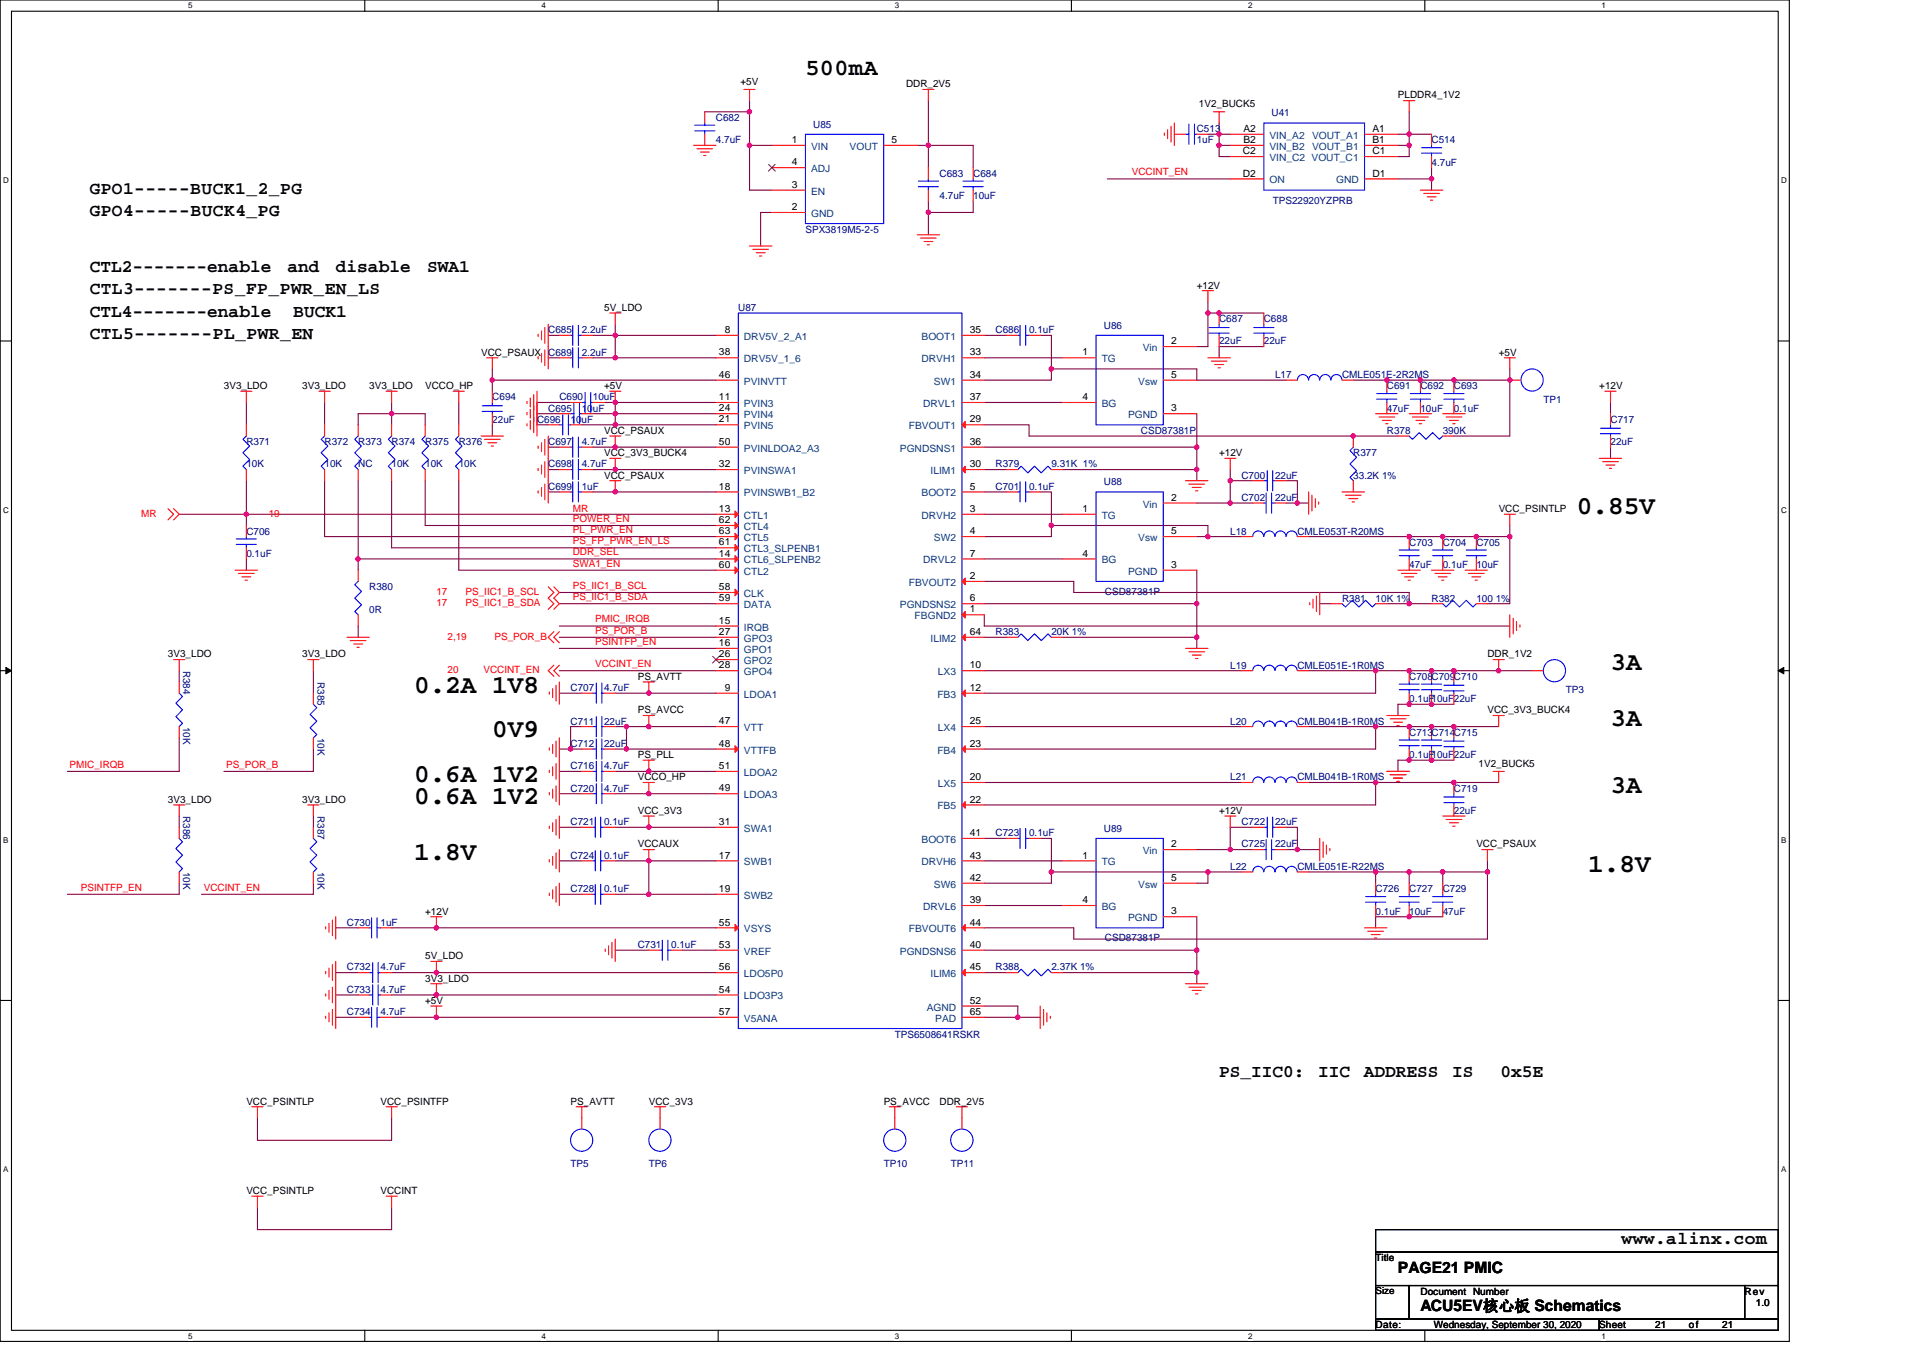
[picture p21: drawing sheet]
<svg xmlns="http://www.w3.org/2000/svg" width="297mm" height="210mm" viewBox="0 0 297 210" stroke-linecap="round" stroke-linejoin="round" font-family="sans-serif">
<defs><g id="words">
<g font-size="4">
<text x="243.6" y="79.4">0.85V</text>
<text x="64" y="107">0.2A 1V8</text>
<text x="248.8" y="103.6">3A</text>
<text x="76" y="113.9">0V9</text>
<text x="248.8" y="112.2">3A</text>
<text x="64" y="120.8">0.6A 1V2</text>
<text x="64" y="124.3">0.6A 1V2</text>
<text x="248.8" y="122.6">3A</text>
<text x="64" y="132.9">1.8V</text>
<text x="245.3" y="134.7">1.8V</text>
</g>
<text font-size="3.6" x="124.4" y="11.7">500mA</text>
<g font-size="2.8">
<text x="13.9" y="29.9">GPO1-----BUCK1_2_PG</text>
<text x="13.9" y="33.4">GPO4-----BUCK4_PG</text>
<text x="13.9" y="42">CTL2-------enable</text>
<text x="13.9" y="45.5">CTL3-------PS_FP_PWR_EN_LS</text>
<text x="44.4" y="42">and</text>
<text x="51.9" y="42">disable</text>
<text x="66" y="42">SWA1</text>
<text x="13.9" y="48.9">CTL4-------enable</text>
<text x="13.9" y="52.4">CTL5-------PL_PWR_EN</text>
<text x="45.3" y="48.9">BUCK1</text>
<text x="188.3" y="166.4">PS_IIC0:</text>
<text x="203.6" y="166.4">IIC</text>
<text x="210.6" y="166.4">ADDRESS</text>
<text x="224.3" y="166.4">IS</text>
<text x="231.8" y="166.4">0x5E</text>
<text x="250.5" y="192.3">www.alinx.com</text>
</g>
<g font-size="2.4">
<text x="215.9" y="196.7">PAGE21 PMIC</text>
<text x="219.4" y="202.6">ACU5EV核心板 Schematics</text>
</g>
<g font-size="1.5">
<text x="114.4" y="13.1">+5V</text>
<text x="140" y="13.5">DDR_2V5</text>
<text x="185.2" y="16.6">1V2_BUCK5</text>
<text x="215.9" y="15.2">PLDDR4_1V2</text>
<text x="122.3" y="22.1">1</text>
<text x="137.7" y="22.1">5</text>
<text x="192" y="23.8">C2</text>
<text x="192.1" y="20.4">A2</text>
<text x="192.1" y="22.1">B2</text>
<text x="212" y="23.8">C1</text>
<text x="212" y="20.4">A1</text>
<text x="212" y="22.1">B1</text>
<text x="122.3" y="25.5">4</text>
<text x="122.3" y="29">3</text>
<text x="192" y="27.3">D2</text>
<text x="212" y="27.3">D1</text>
<text x="122.3" y="32.5">2</text>
<text x="184.9" y="44.6">+12V</text>
<text x="93.3" y="48">5V_LDO</text>
<text x="111.9" y="51.5">8</text>
<text x="149.8" y="51.5">35</text>
<text x="180.9" y="53.2">2</text>
<text x="74.3" y="54.9">VCC_PSAUX</text>
<text x="111.1" y="54.9">38</text>
<text x="111.1" y="58.4">46</text>
<text x="149.8" y="54.9">33</text>
<text x="149.8" y="58.4">34</text>
<text x="167.2" y="54.9">1</text>
<text x="180.9" y="58.4">5</text>
<text x="231.5" y="54.9">+5V</text>
<text x="34.6" y="60.1">3V3_LDO</text>
<text x="46.7" y="60.1">3V3_LDO</text>
<text x="57" y="60.1">3V3_LDO</text>
<text x="65.7" y="60.1">VCCO_HP</text>
<text x="93.3" y="60.1">+5V</text>
<text x="111.1" y="61.8">11</text>
<text x="111.1" y="65.3">21</text>
<text x="111.1" y="63.6">24</text>
<text x="149.8" y="61.8">37</text>
<text x="149.8" y="65.3">29</text>
<text x="167.2" y="61.8">4</text>
<text x="180.9" y="63.6">3</text>
<text x="247" y="60.1">+12V</text>
<text x="93.3" y="67">VCC_PSAUX</text>
<text x="93.3" y="70.5">VCC_3V3_BUCK4</text>
<text x="111.1" y="68.7">50</text>
<text x="149.8" y="68.7">36</text>
<text x="188.3" y="70.5">+12V</text>
<text x="93.3" y="74">VCC_PSAUX</text>
<text x="111.1" y="75.6">18</text>
<text x="111.1" y="72.2">32</text>
<text x="149.8" y="75.6">5</text>
<text x="149.8" y="72.2">30</text>
<text x="180.9" y="77.4">2</text>
<text x="111.1" y="79.1">13</text>
<text x="111.1" y="80.8">62</text>
<text x="111.1" y="82.6">63</text>
<text x="149.8" y="79.1">3</text>
<text x="149.8" y="82.6">4</text>
<text x="167.2" y="79.1">1</text>
<text x="180.9" y="82.6">5</text>
<text x="231.5" y="79.1">VCC_PSINTLP</text>
<text x="111.1" y="86">14</text>
<text x="111.1" y="87.7">60</text>
<text x="111.1" y="84.3">61</text>
<text x="149.8" y="86">7</text>
<text x="149.8" y="89.5">2</text>
<text x="167.2" y="86">4</text>
<text x="180.9" y="87.7">3</text>
<text x="111.1" y="91.2">58</text>
<text x="111.1" y="92.9">59</text>
<text x="149.8" y="94.6">1</text>
<text x="149.8" y="92.9">6</text>
<text x="25.9" y="101.6">3V3_LDO</text>
<text x="46.7" y="101.6">3V3_LDO</text>
<text x="111.1" y="96.4">15</text>
<text x="111.1" y="99.8">16</text>
<text x="111.1" y="101.6">26</text>
<text x="111.1" y="98.1">27</text>
<text x="149.8" y="98.1">64</text>
<text x="229.8" y="101.6">DDR_1V2</text>
<text x="98.5" y="105">PS_AVTT</text>
<text x="111.1" y="103.3">28</text>
<text x="111.9" y="106.7">9</text>
<text x="149.8" y="103.3">10</text>
<text x="149.8" y="106.7">12</text>
<text x="98.5" y="110.2">PS_AVCC</text>
<text x="111.1" y="111.9">47</text>
<text x="149.8" y="111.9">25</text>
<text x="229.8" y="110.2">VCC_3V3_BUCK4</text>
<text x="98.5" y="117.1">PS_PLL</text>
<text x="111.1" y="115.4">48</text>
<text x="111.1" y="118.8">51</text>
<text x="149.8" y="115.4">23</text>
<text x="228.4" y="118.5">1V2_BUCK5</text>
<text x="25.9" y="124">3V3_LDO</text>
<text x="46.7" y="124">3V3_LDO</text>
<text x="98.5" y="120.6">VCCO_HP</text>
<text x="98.5" y="125.8">VCC_3V3</text>
<text x="111.1" y="122.3">49</text>
<text x="149.8" y="120.5">20</text>
<text x="149.8" y="124">22</text>
<text x="188.3" y="125.8">+12V</text>
<text x="98.5" y="130.9">VCCAUX</text>
<text x="111.1" y="127.5">31</text>
<text x="149.8" y="129.2">41</text>
<text x="180.9" y="130.9">2</text>
<text x="228" y="130.9">VCC_PSAUX</text>
<text x="111.1" y="132.7">17</text>
<text x="111.1" y="137.8">19</text>
<text x="149.8" y="132.7">43</text>
<text x="149.8" y="136.1">42</text>
<text x="167.2" y="132.7">1</text>
<text x="180.9" y="136.1">5</text>
<text x="65.7" y="141.3">+12V</text>
<text x="111.1" y="143">55</text>
<text x="149.8" y="139.6">39</text>
<text x="149.8" y="143">44</text>
<text x="167.2" y="139.6">4</text>
<text x="180.9" y="141.3">3</text>
<text x="65.7" y="148.2">5V_LDO</text>
<text x="111.1" y="146.5">53</text>
<text x="111.1" y="149.9">56</text>
<text x="149.8" y="146.5">40</text>
<text x="149.8" y="149.9">45</text>
<text x="65.7" y="155.1">+5V</text>
<text x="65.7" y="151.7">3V3_LDO</text>
<text x="111.1" y="153.4">54</text>
<text x="149.8" y="155.1">52</text>
<text x="111.1" y="156.8">57</text>
<text x="149.8" y="156.8">65</text>
<text x="38.1" y="170.7">VCC_PSINTLP</text>
<text x="58.8" y="170.7">VCC_PSINTFP</text>
<text x="88.1" y="170.7">PS_AVTT</text>
<text x="100.2" y="170.7">VCC_3V3</text>
<text x="136.5" y="170.7">PS_AVCC</text>
<text x="145.1" y="170.7">DDR_2V5</text>
<text x="38.1" y="184.5">VCC_PSINTLP</text>
<text x="58.8" y="184.5">VCCINT</text>
<text x="212.5" y="194.9">Title</text>
<text x="212.5" y="200">Size</text>
<text x="219.4" y="200">Document Number</text>
<text x="269.5" y="200">Rev</text>
<text x="271.2" y="201.8">1.0</text>
<text x="212.5" y="205.2">Date:</text>
<text x="221.5" y="205.2">Wednesday, September 30, 2020</text>
<text x="247" y="205.2">Sheet</text>
<text x="255.7" y="205.2">21</text>
<text x="260.9" y="205.2">of</text>
<text x="266" y="205.2">21</text>
</g>
<g font-size="1.5" fill="#000080">
<text x="196.4" y="18">U41</text>
<text x="110.6" y="18.7">C682</text>
<text x="110.6" y="22.1">4.7uF</text>
<text x="125.6" y="19.7">U85</text>
<text x="184.9" y="20.4">C513</text>
<text x="184.9" y="22.1">1uF</text>
<text x="221.1" y="22.1">C514</text>
<text x="145.1" y="27.3">C683</text>
<text x="150.3" y="27.3">C684</text>
<text x="221.1" y="25.6">4.7uF</text>
<text x="124.4" y="35.9">SPX3819M5-2-5</text>
<text x="145.1" y="30.8">4.7uF</text>
<text x="150.3" y="30.8">10uF</text>
<text x="196.6" y="31.5">TPS22920YZPRB</text>
<text x="84.7" y="51.5">C685</text>
<text x="89.9" y="51.5">2.2uF</text>
<text x="114" y="48">U87</text>
<text x="153.8" y="51.5">C686</text>
<text x="159" y="51.5">0.1uF</text>
<text x="170.5" y="50.8">U86</text>
<text x="188.3" y="49.8">C687</text>
<text x="188.3" y="53.2">22uF</text>
<text x="195.2" y="49.8">C688</text>
<text x="195.2" y="53.2">22uF</text>
<text x="84.7" y="54.9">C689</text>
<text x="89.9" y="54.9">2.2uF</text>
<text x="197" y="58.4">L17</text>
<text x="207.3" y="58.4">CMLE051E-2R2MS</text>
<text x="76" y="61.8">C694</text>
<text x="76" y="65.3">22uF</text>
<text x="82.9" y="65.3">C696</text>
<text x="84.7" y="63.6">C695</text>
<text x="86.4" y="61.8">C690</text>
<text x="88.1" y="65.3">10uF</text>
<text x="89.9" y="63.6">10uF</text>
<text x="91.6" y="61.8">10uF</text>
<text x="214.2" y="60.1">C691</text>
<text x="214.2" y="63.6">47uF</text>
<text x="219.4" y="60.1">C692</text>
<text x="219.4" y="63.6">10uF</text>
<text x="224.6" y="60.1">C693</text>
<text x="224.6" y="63.6">0.1uF</text>
<text x="238.4" y="62.2">TP1</text>
<text x="248.8" y="65.3">C717</text>
<text x="38.1" y="68.8">R371</text>
<text x="50.1" y="68.8">R372</text>
<text x="55.3" y="68.8">R373</text>
<text x="60.5" y="68.8">R374</text>
<text x="65.7" y="68.8">R375</text>
<text x="70.9" y="68.8">R376</text>
<text x="84.7" y="68.8">C697</text>
<text x="89.9" y="68.8">4.7uF</text>
<text x="176.2" y="67">CSD87381P</text>
<text x="209" y="70.5">R377</text>
<text x="214.2" y="67">R378</text>
<text x="222.9" y="67">390K</text>
<text x="248.8" y="68.8">22uF</text>
<text x="38.1" y="72.2">10K</text>
<text x="50.1" y="72.2">10K</text>
<text x="55.3" y="72.2">NC</text>
<text x="60.5" y="72.2">10K</text>
<text x="65.7" y="72.2">10K</text>
<text x="70.9" y="72.2">10K</text>
<text x="84.7" y="75.7">C699</text>
<text x="84.7" y="72.2">C698</text>
<text x="89.9" y="75.7">1uF</text>
<text x="89.9" y="72.2">4.7uF</text>
<text x="153.8" y="75.7">C701</text>
<text x="153.8" y="72.2">R379</text>
<text x="159" y="75.7">0.1uF</text>
<text x="162.4" y="72.2">9.31K 1%</text>
<text x="170.5" y="75">U88</text>
<text x="191.8" y="74">C700</text>
<text x="191.8" y="77.4">C702</text>
<text x="197" y="74">22uF</text>
<text x="197" y="77.4">22uF</text>
<text x="209" y="74">33.2K 1%</text>
<text x="38.1" y="82.6">C706</text>
<text x="190" y="82.6">L18</text>
<text x="200.4" y="82.6">CMLE053T-R20MS</text>
<text x="38.1" y="86">0.1uF</text>
<text x="217.7" y="84.3">C703</text>
<text x="217.7" y="87.8">47uF</text>
<text x="222.9" y="84.3">C704</text>
<text x="222.9" y="87.8">0.1uF</text>
<text x="228" y="84.3">C705</text>
<text x="228" y="87.8">10uF</text>
<text x="57" y="91.2">R380</text>
<text x="57" y="94.7">0R</text>
<text x="170.7" y="91.9">CSD87381P</text>
<text x="207.3" y="92.9">R381</text>
<text x="212.5" y="92.9">10K 1%</text>
<text x="221.1" y="92.9">R382</text>
<text x="228" y="92.9">100 1%</text>
<text x="153.8" y="98.1">R383</text>
<text x="162.4" y="98.1">20K 1%</text>
<text x="28.3" y="103.6" transform="rotate(90 28.3 103.6)">R384</text>
<text x="49" y="105.4" transform="rotate(90 49 105.4)">R385</text>
<text x="88.1" y="106.8">C707</text>
<text x="93.3" y="106.8">4.7uF</text>
<text x="190" y="103.3">L19</text>
<text x="200.4" y="103.3">CMLE051E-1R0MS</text>
<text x="217.7" y="105">C708C709C710</text>
<text x="241.8" y="107.1">TP3</text>
<text x="28.3" y="112.3" transform="rotate(90 28.3 112.3)">10K</text>
<text x="88.1" y="112">C711</text>
<text x="93.3" y="112">22uF</text>
<text x="190" y="112">L20</text>
<text x="200.4" y="112">CMLB041B-1R0MS</text>
<text x="217.7" y="108.5">0.1uF10uF22uF</text>
<text x="217.7" y="113.7">C713C714C715</text>
<text x="49" y="114" transform="rotate(90 49 114)">10K</text>
<text x="88.1" y="118.9">C716</text>
<text x="88.1" y="115.4">C712</text>
<text x="93.3" y="118.9">4.7uF</text>
<text x="93.3" y="115.4">22uF</text>
<text x="217.7" y="117.1">0.1uF10uF22uF</text>
<text x="88.1" y="122.3">C720</text>
<text x="93.3" y="122.3">4.7uF</text>
<text x="190" y="120.6">L21</text>
<text x="200.4" y="120.6">CMLB041B-1R0MS</text>
<text x="224.6" y="122.3">C719</text>
<text x="224.6" y="125.8">22uF</text>
<text x="28.3" y="126.1" transform="rotate(90 28.3 126.1)">R386</text>
<text x="49" y="126.1" transform="rotate(90 49 126.1)">R387</text>
<text x="88.1" y="127.5">C721</text>
<text x="93.3" y="127.5">0.1uF</text>
<text x="153.8" y="129.2">C723</text>
<text x="159" y="129.2">0.1uF</text>
<text x="170.5" y="128.5">U89</text>
<text x="191.8" y="130.9">C725</text>
<text x="191.8" y="127.5">C722</text>
<text x="197" y="130.9">22uF</text>
<text x="197" y="127.5">22uF</text>
<text x="28.3" y="134.7" transform="rotate(90 28.3 134.7)">10K</text>
<text x="49" y="134.7" transform="rotate(90 49 134.7)">10K</text>
<text x="88.1" y="137.9">C728</text>
<text x="88.1" y="132.7">C724</text>
<text x="93.3" y="137.9">0.1uF</text>
<text x="93.3" y="132.7">0.1uF</text>
<text x="190" y="134.4">L22</text>
<text x="200.4" y="134.4">CMLE051E-R22MS</text>
<text x="212.5" y="137.9">C726</text>
<text x="217.7" y="137.9">C727</text>
<text x="222.9" y="137.9">C729</text>
<text x="53.6" y="143">C730</text>
<text x="58.8" y="143">1uF</text>
<text x="212.5" y="141.3">0.1uF</text>
<text x="217.7" y="141.3">10uF</text>
<text x="222.9" y="141.3">47uF</text>
<text x="53.6" y="149.9">C732</text>
<text x="58.8" y="149.9">4.7uF</text>
<text x="98.5" y="146.5">C731</text>
<text x="103.7" y="146.5">0.1uF</text>
<text x="153.8" y="149.9">R388</text>
<text x="162.4" y="149.9">2.37K 1%</text>
<text x="170.7" y="145.5">CSD87381P</text>
<text x="53.6" y="153.4">C733</text>
<text x="58.8" y="153.4">4.7uF</text>
<text x="53.6" y="156.8">C734</text>
<text x="58.8" y="156.8">4.7uF</text>
<text x="138.2" y="160.3">TPS6508641RSKR</text>
<text x="88.1" y="180.3">TP5</text>
<text x="100.2" y="180.3">TP6</text>
<text x="136.5" y="180.3">TP10</text>
<text x="146.9" y="180.3">TP11</text>
</g>
<g font-size="1.5" fill="#004080">
<text x="125.3" y="23.2">VIN</text>
<text x="131.2" y="23.2">VOUT</text>
<text x="196.1" y="21.4">VIN_A2</text>
<text x="196.1" y="23.2">VIN_B2</text>
<text x="202.7" y="21.4">VOUT_A1</text>
<text x="202.7" y="23.2">VOUT_B1</text>
<text x="125.3" y="26.6">ADJ</text>
<text x="196.1" y="24.9">VIN_C2 VOUT_C1</text>
<text x="196.1" y="28.3">ON</text>
<text x="206.4" y="28.3">GND</text>
<text x="125.3" y="30.1">EN</text>
<text x="125.3" y="33.5">GND</text>
<text x="114.9" y="52.5">DRV5V_2_A1</text>
<text x="142.3" y="52.5">BOOT1</text>
<text x="114.9" y="56">DRV5V_1_6</text>
<text x="114.9" y="59.4">PVINVTT</text>
<text x="142.3" y="56">DRVH1</text>
<text x="144.3" y="59.4">SW1</text>
<text x="170.2" y="56">TG</text>
<text x="175.8" y="59.4">Vsw</text>
<text x="176.5" y="54.3">Vin</text>
<text x="114.9" y="62.9">PVIN3</text>
<text x="114.9" y="64.6">PVIN4</text>
<text x="142.6" y="62.9">DRVL1</text>
<text x="170.2" y="62.9">BG</text>
<text x="174.2" y="64.6">PGND</text>
<text x="114.9" y="66.3">PVIN5</text>
<text x="114.9" y="69.8">PVINLDOA2_A3</text>
<text x="139" y="69.8">PGNDSNS1</text>
<text x="140.4" y="66.3">FBVOUT1</text>
<text x="114.9" y="76.7">PVINSWB1_B2</text>
<text x="114.9" y="73.3">PVINSWA1</text>
<text x="142.3" y="76.7">BOOT2</text>
<text x="143.7" y="73.3">ILIM1</text>
<text x="114.9" y="80.2">CTL1</text>
<text x="114.9" y="81.9">CTL4</text>
<text x="114.9" y="83.6">CTL5</text>
<text x="142.3" y="80.2">DRVH2</text>
<text x="144.3" y="83.6">SW2</text>
<text x="170.2" y="80.2">TG</text>
<text x="175.8" y="83.6">Vsw</text>
<text x="176.5" y="78.4">Vin</text>
<text x="114.9" y="87.1">CTL6_SLPENB2</text>
<text x="114.9" y="88.8">CTL2</text>
<text x="114.9" y="85.3">CTL3_SLPENB1</text>
<text x="142.6" y="87.1">DRVL2</text>
<text x="170.2" y="87.1">BG</text>
<text x="174.2" y="88.8">PGND</text>
<text x="114.9" y="92.2">CLK</text>
<text x="114.9" y="94">DATA</text>
<text x="139" y="94">PGNDSNS2</text>
<text x="140.4" y="90.5">FBVOUT2</text>
<text x="141.3" y="95.7">FBGND2</text>
<text x="114.9" y="97.4">IRQB</text>
<text x="114.9" y="100.9">GPO1</text>
<text x="114.9" y="99.2">GPO3</text>
<text x="143.7" y="99.2">ILIM2</text>
<text x="114.9" y="107.8">LDOA1</text>
<text x="114.9" y="102.6">GPO2</text>
<text x="114.9" y="104.3">GPO4</text>
<text x="144.8" y="107.8">FB3</text>
<text x="144.9" y="104.3">LX3</text>
<text x="114.9" y="113">VTT</text>
<text x="144.9" y="113">LX4</text>
<text x="114.9" y="116.4">VTTFB</text>
<text x="114.9" y="119.9">LDOA2</text>
<text x="144.8" y="116.4">FB4</text>
<text x="114.9" y="123.3">LDOA3</text>
<text x="144.8" y="125.1">FB5</text>
<text x="144.9" y="121.6">LX5</text>
<text x="114.9" y="128.5">SWA1</text>
<text x="142.3" y="130.2">BOOT6</text>
<text x="176.5" y="132">Vin</text>
<text x="114.9" y="133.7">SWB1</text>
<text x="142.3" y="133.7">DRVH6</text>
<text x="144.3" y="137.2">SW6</text>
<text x="170.2" y="133.7">TG</text>
<text x="175.8" y="137.2">Vsw</text>
<text x="114.9" y="138.9">SWB2</text>
<text x="142.6" y="140.6">DRVL6</text>
<text x="170.2" y="140.6">BG</text>
<text x="174.2" y="142.3">PGND</text>
<text x="114.9" y="147.5">VREF</text>
<text x="114.9" y="144.1">VSYS</text>
<text x="139" y="147.5">PGNDSNS6</text>
<text x="140.4" y="144.1">FBVOUT6</text>
<text x="114.9" y="154.4">LDO3P3</text>
<text x="114.9" y="151">LDO5P0</text>
<text x="143.7" y="151">ILIM6</text>
<text x="114.9" y="157.9">V5ANA</text>
<text x="143.1" y="156.1">AGND</text>
<text x="144.5" y="157.9">PAD</text>
</g>
<g font-size="1.5" fill="#f00">
<text x="174.8" y="27.1">VCCINT_EN</text>
<text x="21.8" y="79.8">MR</text>
<text x="41.5" y="79.8">19</text>
<text x="88.5" y="80.6">POWER_EN</text>
<text x="88.5" y="79.1">MR</text>
<text x="88.5" y="82.4">PL_PWR_EN</text>
<text x="88.5" y="84.1">PS_FP_PWR_EN_LS</text>
<text x="88.5" y="85.8">DDR_SEL</text>
<text x="88.5" y="87.5">SWA1_EN</text>
<text x="67.4" y="91.9">17</text>
<text x="67.4" y="93.6">17</text>
<text x="71.9" y="91.9">PS_IIC1_B_SCL</text>
<text x="71.9" y="93.6">PS_IIC1_B_SDA</text>
<text x="88.5" y="91">PS_IIC1_B_SCL</text>
<text x="88.5" y="92.7">PS_IIC1_B_SDA</text>
<text x="69.1" y="98.8">2,19</text>
<text x="76.4" y="98.8">PS_POR_B</text>
<text x="91.9" y="96.2">PMIC_IRQB</text>
<text x="91.9" y="97.9">PS_POR_B</text>
<text x="91.9" y="99.6">PSINTFP_EN</text>
<text x="69.1" y="104">20</text>
<text x="74.7" y="104">VCCINT_EN</text>
<text x="91.9" y="103.1">VCCINT_EN</text>
<text x="10.7" y="118.6">PMIC_IRQB</text>
<text x="34.9" y="118.6">PS_POR_B</text>
<text x="12.5" y="137.6">PSINTFP_EN</text>
<text x="31.5" y="137.6">VCCINT_EN</text>
</g>
<g font-size="1.2">
<text x="29.1" y="1.3">5</text>
<text x="83.6" y="1.3">4</text>
<text x="138.2" y="1.3">3</text>
<text x="192.8" y="1.3">2</text>
<text x="247.4" y="1.3">1</text>
<text x=".5" y="28.3">D</text>
<text x="275.1" y="28.3">D</text>
<text x=".5" y="79.2">C</text>
<text x="275.1" y="79.2">C</text>
<text x=".5" y="130.2">B</text>
<text x="275.1" y="130.2">B</text>
<text x=".5" y="181.1">A</text>
<text x="275.1" y="181.1">A</text>
<text x="29.1" y="206.8">5</text>
<text x="83.6" y="206.8">4</text>
<text x="138.2" y="206.8">3</text>
<text x="192.8" y="206.8">2</text>
<text x="247.4" y="206.8">1</text>
</g>
</g></defs>
<path d="M0 0h276.4v207.3h-276.4zM1.8 1.7h272.9v203.8h-272.9z" fill="none" stroke="#000" stroke-width=".17"/>
<g fill="#fff">
<path d="M29.1 .2h.6v1.4h-.6z"/>
<path d="M29.1 205.7h.6v1.4h-.6z"/>
</g>
<path d="M56.3 0v1.7M56.3 205.5v1.8" fill="none" stroke="#000" stroke-width=".17"/>
<g fill="#fff">
<path d="M83.6 .2h.7v1.4h-.7z"/>
<path d="M83.6 205.7h.7v1.4h-.7z"/>
</g>
<path d="M110.9 0v1.7M110.9 205.5v1.8" fill="none" stroke="#000" stroke-width=".17"/>
<g fill="#fff">
<path d="M138.2 .2h.7v1.4h-.7z"/>
<path d="M138.2 205.7h.7v1.4h-.7z"/>
</g>
<path d="M165.5 0v1.7M165.5 205.5v1.8" fill="none" stroke="#000" stroke-width=".17"/>
<g fill="#fff">
<path d="M192.8 .2h.6v1.4h-.6z"/>
<path d="M192.8 205.7h.6v1.4h-.6z"/>
</g>
<path d="M220.1 0v1.7M220.1 205.5v1.8" fill="none" stroke="#000" stroke-width=".17"/>
<g fill="#fff">
<path d="M247.4 .2h.6v1.4h-.6z"/>
<path d="M247.4 205.7h.6v1.4h-.6z"/>
<path d="M.5 27.2h.8v1.4h-.8z"/>
<path d="M275.1 27.2h.9v1.4h-.9z"/>
<path d="M.5 78.1h.8v1.4h-.8z"/>
<path d="M275.1 78.1h.9v1.4h-.9z"/>
</g>
<path d="M0 52.7h1.8M274.7 52.7h1.7" fill="none" stroke="#000" stroke-width=".17"/>
<g fill="#fff">
<path d="M.5 129.1h.8v1.4h-.8z"/>
<path d="M275.1 129.1h.8v1.4h-.8z"/>
</g>
<path d="M0 103.6h1.8M274.7 103.6h1.7" fill="none" stroke="#000" stroke-width=".17"/>
<path d="M.9 103.1l.9 .5-.9 .5zM274.7 103.6l.8-.5v1z" fill="#000" stroke="#000" stroke-width=".15"/>
<g fill="#fff">
<path d="M.5 180h.8v1.4h-.8z"/>
<path d="M275.1 180h.8v1.4h-.8z"/>
</g>
<path d="M0 154.6h1.8M274.7 154.6h1.7M212.5 190h62.2v3.5h-62.2zM212.5 193.5h62.2v5.1h-62.2zM212.5 198.6h5.2v5.2h-5.2zM217.7 198.6h51.8v5.2h-51.8zM269.5 198.6h5.2v5.2h-5.2zM212.5 203.8h34.5v1.7h-34.5zM247 203.8h27.7v1.7h-27.7z" fill="none" stroke="#000" stroke-width=".17"/>
<g fill="none" stroke="#800040" stroke-width=".17">
<path d="M108.9 17.3h6.9M115.8 15.6v1.7M115.8 17.3v5.2M143.4 15.6v6.9M188.3 19v1.7M217.7 17.3v3.4M115.8 22.5v6.9h3.4M115.8 22.5h3.4M119.2 32.8h-1.7v5.2M141.7 22.5h1.7M143.4 31.1v1.7M143.4 22.5h6.9v3.4"/>
<path d="M143.4 22.5v3.4M143.4 32.8v3.5M150.3 31.1v1.7h-6.9M171 27.6h19M186.6 20.7h1.7M188.3 22.5h1.7M188.3 20.7h1.7M188.3 22.5v1.7h1.7M188.3 20.7v1.8M215.9 20.7h1.8M215.9 22.5h1.8v1.7h-1.8M215.9 27.6h5.2"/>
<path d="M217.7 20.7v1.8M217.7 20.7h3.4M221.1 25.9v1.7M221.1 27.6v1.8M76 58.7h34.6M76 57v1.7M76 58.7v1.8M84.7 55.3h1.7M84.7 51.8h1.7M91.6 55.3h3.4M91.6 51.8h3.4M95 51.8v3.5"/>
<path d="M95 51.8h15.6M95 55.3h15.6M95 50.1v1.7M152 51.8h3.5M152 55.3h12.1M160.7 51.8h1.7v5.2M162.4 57h22.5v1.7h13.8M162.4 57v1.7h-10.4M186.6 48.4v5.2h-1.7M186.6 46.7v1.7M186.6 48.4h8.6M195.2 53.6h-6.9v1.7"/>
<path d="M209 58.7h24.2M233.2 57v1.7M233.2 58.7v8.7h-8.6M27.7 79.5h10.4M38.1 62.2v3.4M38.1 74.3v5.2M38.1 79.5v1.7M38.1 79.5h72.5M50.1 74.3v8.6h60.5M50.1 62.2v3.4M55.3 74.3v12.1M60.5 74.3v10.3h50.1"/>
<path d="M60.5 63.9h-5.2v1.7M60.5 63.9v1.7M60.5 63.9h5.2v1.7M60.5 62.2v1.7M65.7 74.3v6.9h44.9M70.9 74.3v13.8h39.7M70.9 62.2v3.4M76 65.6v1.8M82.9 62.2h5.2M82.9 65.6h1.8M82.9 63.9h3.5M84.7 76h1.7"/>
<path d="M84.7 69.1h1.7M84.7 72.6h1.7M89.9 65.6h5.1M91.6 76h19M91.6 69.1h19M91.6 72.6h19M91.6 63.9h3.4M93.3 62.2h1.7M95 62.2v1.7M95 63.9v1.7M95 65.6h15.6M95 63.9h15.6"/>
<path d="M95 62.2h15.6M152 79.5h12.1M152 65.6h7v1.8h56.9M152 76h3.5M152 72.6h3.5M152 69.1h32.9M152 62.2h12.1M160.7 76h1.7v5.2M164.1 72.6h20.8M184.9 63.9v5.2M184.9 69.1v3.5M184.9 72.6v1.7"/>
<path d="M190 77.7h3.5M190 72.6v1.7h3.5M190 74.3v3.4h-5.1M198.7 74.3h1.7v3.4M198.7 77.7h1.7M200.4 77.7h1.7M248.8 62.2v1.7M248.8 69.1v1.7M38.1 86.4v1.7M55.3 86.4h55.3M55.3 96.7v1.8M55.3 86.4v1.7"/>
<path d="M86.4 96.7h24.2M86.4 98.5h24.2M86.4 91.5h24.2M86.4 93.3h24.2M152 86.4h12.1M152 89.8h13.9v1.7h51.8v1.8h-3.5M152 98.5h3.5M152 93.3h32.9M152 95v1.7h81.2M162.4 81.2h24.2v1.7M162.4 81.2v1.7h-10.4M164.1 98.5h20.8"/>
<path d="M184.9 82.9h1.7M184.9 88.1v5.2M184.9 93.3v5.2M184.9 98.5v1.7M186.6 82.9h5.2M202.1 82.9h31.1M203.9 93.3h1.7M217.7 93.3h3.4M233.2 81.2v1.7M233.2 82.9v10.4h-3.4M27.7 114v5.2h-17.3M27.7 103.6v1.8"/>
<path d="M48.4 103.6v3.5M48.4 115.7v3.5h-13.8M86.4 100.2h24.2M86.4 103.6h24.2M86.4 119.2h3.5M86.4 107.1h3.5M86.4 115.7h1.7M88.1 115.7h1.8M89.9 112.3h-1.8v3.4M95 119.2h15.6M95 107.1h15.6M95 115.7h1.8"/>
<path d="M95 112.3h1.8M96.8 115.7h13.8M96.8 112.3h13.8M96.8 112.3v3.4M152 103.6h39.8M152 112.3h39.8M202.1 103.6h10.4M202.1 112.3h10.4M212.5 103.6v3.5h-60.5M212.5 112.3v3.4h-60.5M212.5 103.6h24.2M212.5 112.3h19"/>
<path d="M224.6 117.5h-8.7v1.7M224.6 108.8h-8.7v1.8M27.7 136.5v1.7h-17.3M27.7 126.1v1.7M48.4 136.5v1.7h-17.3M48.4 126.1v1.7M86.4 127.8h3.5M86.4 138.2h3.5M86.4 133h3.5M86.4 122.6h3.5M95 127.8h15.6M95 138.2h15.6"/>
<path d="M95 133h5.2M95 122.6h15.6M100.2 133h10.4M100.2 133v5.2M152 129.5h3.5M152 120.9h39.8M152 133h12.1M152 139.9h12.1M160.7 129.5h1.7v5.2M162.4 134.7v1.8h-10.4M162.4 134.7h24.2M186.6 134.7h5.2"/>
<path d="M186.6 134.7v1.8h-1.7M190 131.3h3.5M193.5 127.8h-3.5v3.5h-5.1M198.7 131.3h1.7M198.7 127.8h1.7v3.5M200.4 131.3h3.5M202.1 134.7h10.4M202.1 120.9h10.4M212.5 134.7v1.8M212.5 120.9h19M212.5 120.9v3.5h-60.5M212.5 134.7h5.2"/>
<path d="M217.7 134.7v1.8M217.7 134.7h5.2v1.8M222.9 134.7h6.9M229.8 134.7v10.4h-63.9v-1.7h-13.9M229.8 133v1.7M51.9 150.3h3.4M51.9 153.7h3.4M51.9 157.2h3.4M51.9 143.4h3.4M60.5 150.3h50.1M60.5 153.7h50.1M60.5 143.4h50.1"/>
<path d="M60.5 157.2h50.1M95 146.8h5.2M105.4 146.8h5.2M152 155.4h5.2v1.8M152 150.3h3.5M152 146.8h32.9M152 157.2h5.2M157.2 157.2h3.5M164.1 150.3h20.8M184.9 141.6v5.2M184.9 146.8v3.5M184.9 150.3v1.7"/>
<path d="M222.9 141.6h-10.4v1.8M39.8 172.7v3.5h20.7v-3.5M39.8 186.5v3.5h20.7v-3.5"/>
</g>
<g fill="#f0f" stroke="#f0f" stroke-width=".17">
<circle cx="67.4" cy="143.4" r=".34"/>
<circle cx="67.4" cy="150.3" r=".34"/>
<circle cx="186.6" cy="82.9" r=".34"/>
<circle cx="233.2" cy="82.9" r=".34"/>
<circle cx="228" cy="82.9" r=".34"/>
<circle cx="184.8" cy="93.3" r=".34"/>
<circle cx="184.8" cy="98.4" r=".34"/>
<circle cx="162.4" cy="57" r=".34"/>
<circle cx="209" cy="67.3" r=".34"/>
<circle cx="233.2" cy="58.7" r=".34"/>
<circle cx="224.6" cy="58.7" r=".34"/>
<circle cx="95" cy="55.3" r=".34"/>
<circle cx="95" cy="51.8" r=".34"/>
<circle cx="184.8" cy="72.5" r=".34"/>
<circle cx="212.5" cy="103.6" r=".34"/>
<circle cx="221.1" cy="103.6" r=".34"/>
<circle cx="217.7" cy="103.6" r=".34"/>
<circle cx="95" cy="65.6" r=".34"/>
<circle cx="95" cy="63.9" r=".34"/>
<circle cx="95" cy="62.2" r=".33"/>
<circle cx="212.5" cy="112.3" r=".34"/>
<circle cx="217.7" cy="112.3" r=".34"/>
<circle cx="184.8" cy="146.8" r=".34"/>
<circle cx="186.6" cy="134.7" r=".34"/>
<circle cx="212.5" cy="134.7" r=".34"/>
<circle cx="184.8" cy="150.3" r=".34"/>
<circle cx="217.7" cy="134.7" r=".34"/>
<circle cx="222.8" cy="134.7" r=".34"/>
<circle cx="217.7" cy="117.5" r=".34"/>
<circle cx="221.1" cy="108.8" r=".34"/>
<circle cx="217.7" cy="108.8" r=".34"/>
<circle cx="76" cy="58.7" r=".34"/>
<circle cx="96.8" cy="115.7" r=".34"/>
<circle cx="95" cy="76" r=".34"/>
<circle cx="100.2" cy="133" r=".34"/>
<circle cx="88.1" cy="115.7" r=".34"/>
<circle cx="100.2" cy="119.2" r=".34"/>
<circle cx="100.2" cy="122.6" r=".33"/>
<circle cx="95" cy="69.1" r=".34"/>
<circle cx="100.2" cy="107.1" r=".34"/>
<circle cx="96.8" cy="112.3" r=".34"/>
<circle cx="186.6" cy="48.4" r=".34"/>
<circle cx="184.8" cy="69.1" r=".34"/>
<circle cx="214.2" cy="58.7" r=".34"/>
<circle cx="157.2" cy="157.2" r=".33"/>
<circle cx="67.4" cy="157.2" r=".33"/>
<circle cx="67.4" cy="153.7" r=".34"/>
<circle cx="55.3" cy="86.4" r=".34"/>
<circle cx="224.6" cy="103.6" r=".34"/>
<circle cx="188.3" cy="48.4" r=".34"/>
<circle cx="162.4" cy="81.2" r=".34"/>
<circle cx="190" cy="77.7" r=".34"/>
<circle cx="217.7" cy="82.9" r=".34"/>
<circle cx="222.8" cy="82.9" r=".34"/>
<circle cx="217.7" cy="141.6" r=".34"/>
<circle cx="190" cy="74.3" r=".34"/>
<circle cx="200.4" cy="77.7" r=".34"/>
<circle cx="190" cy="131.3" r=".33"/>
<circle cx="200.4" cy="131.3" r=".33"/>
<circle cx="162.4" cy="134.7" r=".34"/>
<circle cx="221.1" cy="117.5" r=".34"/>
<circle cx="224.6" cy="112.3" r=".34"/>
<circle cx="221.1" cy="112.3" r=".34"/>
<circle cx="100.2" cy="138.2" r=".34"/>
<circle cx="38" cy="79.4" r=".33"/>
<circle cx="60.5" cy="63.9" r=".34"/>
<circle cx="100.2" cy="127.8" r=".34"/>
<circle cx="95" cy="72.5" r=".34"/>
<circle cx="115.8" cy="17.3" r=".34"/>
<circle cx="143.4" cy="22.5" r=".34"/>
<circle cx="143.4" cy="32.8" r=".34"/>
<circle cx="115.8" cy="22.5" r=".34"/>
<circle cx="229.8" cy="134.7" r=".34"/>
<circle cx="224.6" cy="120.9" r=".34"/>
<circle cx="212.5" cy="120.9" r=".34"/>
<circle cx="219.4" cy="58.7" r=".34"/>
<circle cx="217.7" cy="93.3" r=".34"/>
<circle cx="231.5" cy="103.6" r=".34"/>
<circle cx="100.2" cy="112.3" r=".34"/>
<circle cx="217.7" cy="22.5" r=".34"/>
<circle cx="217.7" cy="20.7" r=".34"/>
<circle cx="188.3" cy="22.5" r=".34"/>
<circle cx="188.3" cy="20.7" r=".34"/>
<circle cx="221.1" cy="27.6" r=".33"/>
</g>
<g fill="none" stroke="#f00" stroke-width=".17">
<path d="M108.9 17.3v1.7M114.9 13.8h1.7M115.8 13.8v1.8M142.5 13.8h1.8M143.4 13.8v1.8M180.9 19.5v2.4M181.4 19v3.5M187.4 17.3h1.8M188.3 17.3v1.7M216.8 15.6h1.7M217.7 15.6v1.7M107.1 22.5h3.5"/>
<path d="M107.7 23h2.4M108.2 23.5h1.4M108.7 24h.3M108.9 20.7v1.8M115.8 38h3.4M116.3 38.5h2.4M116.8 39.1h1.4M117.3 39.6h.4M119.2 22.5h5.2M119.2 25.9h5.2M119.2 29.4h5.2M119.2 32.8h5.2"/>
<path d="M136.5 22.5h5.2M141.7 36.3h3.4M142.2 36.8h2.4M142.7 37.3h1.4M143.2 37.8h.4M143.4 25.9v1.7M143.4 29.4v1.7M150.3 25.9v1.7M150.3 29.4v1.7M179.8 20.6v.3M180.4 20v1.4M181.4 20.7h1.7"/>
<path d="M184.9 20.7h1.7M190 20.7h5.2M190 22.5h5.2M190 24.2h5.2M190 27.6h5.2M210.8 20.7h5.1M210.8 22.5h5.1M210.8 24.2h5.1M210.8 27.6h5.1M219.4 29.4h3.5M219.9 29.9h2.4M220.4 30.4h1.4"/>
<path d="M221 30.9h.3M221.1 20.7v1.8M221.1 24.2v1.7M75.2 55.3h1.7M76 55.3v1.7M83.1 55.1v.4M83.1 51.6v.4M83.6 54.6v1.4M83.6 51.1v1.4M84.2 54.1v2.4M84.2 50.6v2.4M84.7 50.1v6.9"/>
<path d="M86.4 55.3h1.7M86.4 51.8h1.7M89.9 55.3h1.7M89.9 51.8h1.7M94.2 48.4h1.7M95 48.4v1.7M110.6 51.8h3.4M110.6 55.3h3.4M110.6 58.7h3.4M148.6 55.3h3.4M148.6 58.7h3.4M148.6 51.8h3.4"/>
<path d="M155.5 51.8h1.7M159 51.8h1.7M164.1 55.3h5.2M179.7 53.6h5.2M179.7 58.7h5.2M185.7 44.9h1.7M186.6 44.9v1.8M186.6 55.3h3.4M187.1 55.8h2.4M187.6 56.3h1.4M188.1 56.8h.4M188.3 51.8v1.8"/>
<path d="M188.3 48.4v1.7M195.2 51.8v1.8M195.2 48.4v1.7M198.7 58.7h1.7M207.3 58.7h1.7M214.2 58.7v1.8M219.4 58.7v1.8M224.6 58.7v1.8M232.4 55.3h1.7M233.2 58.7h1.7M233.2 55.3v1.7M25.9 78.6l.9 .9-.9 .8"/>
<path d="M26.8 78.6l.9 .9-.9 .8M37.2 60.5h1.7M38.1 72.6v1.7M38.1 65.6v1.8M38.1 60.5v1.7M49.3 60.5h1.7M50.1 60.5v1.7M50.1 72.6v1.7M50.1 65.6v1.8M55.3 72.6v1.7M55.3 65.6v1.8M59.6 60.5h1.8"/>
<path d="M60.5 60.5v1.7M60.5 72.6v1.7M60.5 65.6v1.8M65.7 72.6v1.7M65.7 65.6v1.8M70 60.5h1.7M70.9 60.5v1.7M70.9 72.6v1.7M70.9 65.6v1.8M74.3 67.4h3.5M74.8 67.9h2.5M75.4 68.4h1.3"/>
<path d="M75.9 68.9h.3M76 63.9v1.7M76 60.5v1.7M81.4 62v.4M81.4 63.7v.4M81.4 65.5v.3M81.9 61.5v1.4M81.9 63.2v1.4M81.9 65v1.3M82.4 61v2.4M82.4 62.7v2.4M82.4 64.4v2.4"/>
<path d="M82.9 60.5v6.9M82.9 62.2v3.4M83.1 75.8v.4M83.1 68.9v.4M83.1 72.4v.3M83.6 75.3v1.4M83.6 68.4v1.4M83.6 71.9v1.3M84.2 74.8v2.4M84.2 67.9v2.4M84.2 71.3v2.5M84.7 67.4v10.3"/>
<path d="M84.7 65.6h1.7M86.4 76h1.7M86.4 69.1h1.7M86.4 72.6h1.7M86.4 63.9h1.7M88.1 62.2h1.8M88.1 65.6h1.8M89.9 76h1.7M89.9 69.1h1.7M89.9 72.6h1.7M89.9 63.9h1.7M91.6 62.2h1.7"/>
<path d="M94.2 74.3h1.7M94.2 67.4h1.7M94.2 60.5h1.7M94.2 70.8h1.7M95 74.3v1.7M95 67.4v1.7M95 60.5v1.7M95 70.8v1.8M110.6 62.2h3.4M110.6 79.5h3.4M110.6 76h3.4M110.6 65.6h3.4"/>
<path d="M110.6 63.9h3.4M110.6 72.6h3.4M110.6 69.1h3.4M148.6 79.5h3.4M148.6 76h3.4M148.6 65.6h3.4M148.6 72.6h3.4M148.6 69.1h3.4M148.6 62.2h3.4M155.5 76h1.7M155.5 72.6h1.7M159 76h1.7"/>
<path d="M162.4 72.6h1.7M164.1 79.5h5.2M164.1 62.2h5.2M179.7 77.7h5.2M179.7 63.9h5.2M183.1 74.3h3.5M183.6 74.8h2.5M184.2 75.3h1.3M184.7 75.8h.3M189.2 70.8h1.7M190 70.8v1.8M193.5 77.7h1.7"/>
<path d="M193.5 74.3h1.7M197 77.7h1.7M197 74.3h1.7M202.1 76v3.5M202.6 76.5v2.5M203.2 77v1.4M203.7 77.6v.3M207.3 76h3.5M207.8 76.5h2.4M208.3 77h1.4M208.9 77.6h.3M209 74.3v1.7"/>
<path d="M209 67.4v1.7M212.5 63.9h3.4M213 64.4h2.4M213.5 65h1.4M214.1 65.5h.3M214.2 62.2v1.7M215.9 67.4h1.8M217.7 63.9h3.4M218.2 64.4h2.4M218.7 65h1.4M219.2 65.5h.4M219.4 62.2v1.7"/>
<path d="M222.9 67.4h1.7M222.9 63.9h3.4M223.4 64.4h2.4M223.9 65h1.4M224.4 65.5h.4M224.6 62.2v1.7M232.4 79.5h1.7M233.2 79.5v1.7M247 70.8h3.5M247.6 71.3h2.4M247.9 60.5h1.7M248.1 71.9h1.3"/>
<path d="M248.6 72.4h.3M248.8 60.5v1.7M248.8 67.4v1.7M248.8 63.9v1.7M36.3 88.1h3.5M36.8 88.6h2.5M37.4 89.1h1.3M37.9 89.6h.3M38.1 81.2v1.7M38.1 84.6v1.8M53.6 98.5h3.4M54.1 99h2.4"/>
<path d="M54.6 99.5h1.4M55.3 95v1.7M55.3 88.1v1.7M84.7 90.7l.9 .8-.9 .9 .9 .9-.9 .8M85.6 97.6l-.9 .9 .9 .8M85.6 90.7l.8 .8-.8 .9 .8 .9-.8 .8M86.4 97.6l-.8 .9 .8 .8M110.6 86.4h3.4M110.6 96.7h3.4M110.6 98.5h3.4M110.6 91.5h3.4M110.6 93.3h3.4"/>
<path d="M110.6 88.1h3.4M110.6 84.6h3.4M110.6 81.2h3.4M110.6 82.9h3.4M148.6 95h3.4M148.6 89.8h3.4M148.6 82.9h3.4M148.6 93.3h3.4M148.6 86.4h3.4M148.6 98.5h3.4M155.5 98.5h1.7M162.4 98.5h1.7"/>
<path d="M164.1 86.4h5.2M179.7 82.9h5.2M179.7 88.1h5.2M191.8 82.9h1.7M200.4 82.9h1.7M202.3 93.1v.4M202.8 92.6v1.4M203.3 92.1v2.4M203.9 91.5v3.5M205.6 93.3h1.7M212.5 93.3h1.7M215.9 88.1h3.5"/>
<path d="M216.5 88.6h2.4M217 89.1h1.4M217.5 89.6h.3M217.7 82.9v1.7M217.7 86.4v1.7M221.1 93.3h1.8M221.1 88.1h3.5M221.7 88.6h2.4M222.2 89.1h1.3M222.7 89.6h.3M222.9 82.9v1.7M222.9 86.4v1.7"/>
<path d="M226.3 88.1h3.5M226.8 88.6h2.5M227.3 89.1h1.4M227.9 89.6h.3M228 93.3h1.8M228 82.9v1.7M228 86.4v1.7M233.2 95v3.5M233.7 95.5v2.4M234.2 96v1.4M234.8 96.6v.3M26.8 101.9h1.8"/>
<path d="M27.7 101.9v1.7M27.7 105.4v1.7M27.7 112.3v1.7M47.5 101.9h1.8M48.4 101.9v1.7M48.4 107.1v1.7M48.4 114v1.7M55.1 100h.4M84.9 119v.4M84.9 106.9v.4M84.9 115.5v.4M85.4 118.5v1.4"/>
<path d="M85.4 106.4v1.4M85.4 115v1.4M85.6 102.8l-.9 .8 .9 .9M85.9 118v2.4M85.9 105.9v2.4M85.9 114.5v2.4M86.4 105.4v3.4M86.4 102.8l-.8 .8 .8 .9M86.4 114v10.4M89.9 107.1h1.7M89.9 119.2h1.7M89.9 115.7h1.7"/>
<path d="M89.9 112.3h1.7M93.3 107.1h1.7M93.3 119.2h1.7M93.3 115.7h1.7M93.3 112.3h1.7M99.4 117.5h1.7M99.4 105.4h1.7M99.4 110.6h1.7M100.2 117.5v1.7M100.2 105.4v1.7M100.2 110.6v1.7M110.6 107.1h3.4"/>
<path d="M110.6 100.2h3.4M110.6 101.9h3.4M110.6 103.6h3.4M110.6 112.3h3.4M110.6 115.7h3.4M110.6 119.2h3.4M148.6 103.6h3.4M148.6 107.1h3.4M148.6 115.7h3.4M148.6 112.3h3.4M183.1 100.2h3.5M183.6 100.7h2.5"/>
<path d="M184.2 101.2h1.3M184.7 101.7h.3M191.8 112.3h1.7M191.8 103.6h1.7M200.4 112.3h1.7M200.4 103.6h1.7M214.2 110.6h3.5M214.2 119.2h3.5M214.7 111.1h2.5M214.7 119.7h2.5M215.3 111.6h1.3M215.8 112.1h.3"/>
<path d="M217.7 103.6v1.8M217.7 107.1v1.7M217.7 112.3v1.7M217.7 115.7v1.8M221.1 112.3v1.7M221.1 115.7v1.8M221.1 103.6v1.8M221.1 107.1v1.7M224.6 115.7v1.8M224.6 112.3v1.7M224.6 107.1v1.7M224.6 103.6v1.8"/>
<path d="M230.6 119.2h1.8M230.6 110.6h1.8M230.6 101.9h1.8M231.5 119.2v1.7M231.5 110.6v1.7M231.5 101.9v1.7M236.7 103.6h1.7M26.8 124.4h1.8M27.7 124.4v1.7M27.7 127.8v1.7M27.7 134.7v1.8M47.5 124.4h1.8"/>
<path d="M48.4 124.4v1.7M48.4 127.8v1.7M48.4 134.7v1.8M84.9 138v.4M84.9 132.8v.4M84.9 122.5v.3M84.9 127.7v.3M85.4 137.5v1.4M85.4 132.3v1.4M85.4 121.9v1.4M85.4 127.1v1.4M85.9 137v2.4"/>
<path d="M85.9 131.8v2.4M85.9 121.4v2.4M85.9 126.6v2.4M86.4 136.5v3.4M86.4 131.3v3.4M86.4 126.1v3.4M89.9 122.6h1.7M89.9 127.8h1.7M89.9 138.2h1.7M89.9 133h1.7M93.3 122.6h1.7M93.3 127.8h1.7"/>
<path d="M93.3 138.2h1.7M93.3 133h1.7M99.4 131.3h1.7M99.4 120.9h1.7M99.4 126.1h1.7M100.2 131.3v1.7M100.2 120.9v1.7M100.2 126.1v1.7M110.6 133h3.4M110.6 138.2h3.4M110.6 127.8h3.4M110.6 122.6h3.4"/>
<path d="M148.6 120.9h3.4M148.6 124.4h3.4M148.6 139.9h3.4M148.6 129.5h3.4M148.6 136.5h3.4M148.6 133h3.4M155.5 129.5h1.7M159 129.5h1.7M164.1 133h5.2M164.1 139.9h5.2M179.7 131.3h5.2M179.7 136.5h5.2"/>
<path d="M189.2 126.1h1.7M190 126.1v1.7M191.8 120.9h1.7M191.8 134.7h1.7M193.5 131.3h1.7M193.5 127.8h1.7M197 131.3h1.7M197 127.8h1.7M200.4 120.9h1.7M200.4 134.7h1.7M203.9 129.5v3.5M204.4 130.1v2.4"/>
<path d="M204.9 130.6v1.4M205.4 131.1v.3M212.5 136.5v1.7M212.5 139.9v1.7M215.3 120.2h1.3M215.8 120.7h.3M217.7 136.5v1.7M217.7 139.9v1.7M222.9 126.1h3.4M222.9 136.5v1.7M222.9 139.9v1.7M223.4 126.6h2.4"/>
<path d="M223.9 127.1h1.4M224.4 127.7h.4M224.6 124.4v1.7M224.6 120.9v1.7M228.9 131.3h1.7M229.8 131.3v1.7M50.3 143.2v.3M50.3 150.1v.4M50.3 153.6v.3M50.3 157v.4M50.8 142.7v1.4M50.8 149.6v1.4"/>
<path d="M50.8 153v1.4M50.8 156.5v1.4M51.3 142.2v2.4M51.3 149.1v2.4M51.3 152.5v2.4M51.3 156v2.4M51.9 141.6v3.5M51.9 148.5v10.4M55.3 157.2h1.7M55.3 153.7h1.7M55.3 150.3h1.7M55.3 143.4h1.7"/>
<path d="M58.8 157.2h1.7M58.8 153.7h1.7M58.8 150.3h1.7M58.8 143.4h1.7M66.5 155.4h1.8M66.5 152h1.8M66.5 141.6h1.8M66.5 148.5h1.8M67.4 155.4v1.8M67.4 152v1.7M67.4 141.6v1.8M67.4 148.5v1.8"/>
<path d="M93.5 146.6v.4M94 146.1v1.4M94.5 145.6v2.4M95 145.1v3.4M100.2 146.8h1.8M103.7 146.8h1.7M110.6 146.8h3.4M110.6 153.7h3.4M110.6 143.4h3.4M110.6 150.3h3.4M110.6 157.2h3.4M148.6 146.8h3.4"/>
<path d="M148.6 143.4h3.4M148.6 150.3h3.4M148.6 155.4h3.4M148.6 157.2h3.4M155.5 150.3h1.7M160.7 155.4v3.5M161.2 156v2.4M161.7 156.5v1.4M162.2 157v.4M162.4 150.3h1.7M179.7 141.6h5.2M183.1 152h3.5"/>
<path d="M183.6 152.5h2.5M184.2 153h1.3M184.7 153.6h.3M210.8 143.4h3.4M211.3 143.9h2.4M211.8 144.4h1.4M212.3 144.9h.4M38.9 171h1.7M39.8 171v1.7M59.6 171h1.8M60.5 171v1.7M89 171h1.7"/>
<path d="M89.9 171v3.5M101.1 171h1.7M102 171v3.5M137.4 171h1.7M138.2 171v3.5M147.7 171h1.8M148.6 171v3.5M38.9 184.8h1.7M39.8 184.8v1.7M59.6 184.8h1.8M60.5 184.8v1.7"/>
</g>
<g fill="none" stroke="#00f" stroke-width=".17">
<path d="M107.3 19.3h3.1M108.9 19v.3M183.6 19.2v3.1M184.5 19.2v3.1M195.2 19h15.6v10.4h-15.6zM107.3 20.2h3.1M108.9 20.2v.5M124.4 20.7h12.1v13.8h-12.1zM141.9 28.9h3.1M141.9 28h3.1M143.4 27.6v.4M143.4 28.9v.5"/>
<path d="M148.8 28.9h3.1M148.8 28h3.1M150.3 27.6v.4M150.3 28.9v.5M183.1 20.7h.5M184.5 20.7h.4M219.6 23.7h3.1M219.6 22.8h3.1M221.1 22.5v.3M221.1 23.7v.5M88.1 55.3h.4M88.1 51.8h.4"/>
<path d="M88.5 53.7v3.1M88.5 50.3v3.1M89.3 53.7v3.1M89.3 55.3h.6M89.3 50.3v3.1M89.3 51.8h.6M114 48.4h34.6v110.5h-34.6zM114 51.8h.1M114 55.3h.1M114 58.7h.1M148.6 55.3h.1M148.6 58.7h.1"/>
<path d="M148.6 51.8h.1M157.2 51.8h.4M157.6 50.3v3.1M158.4 50.3v3.1M158.4 51.8h.6M169.3 51.8h10.4v13.8h-10.4zM186.7 50.6h3.2M186.7 51.5h3.2M188.3 51.5v.3M188.3 50.1v.5M193.7 50.6h3.1M193.7 51.5h3.1"/>
<path d="M195.2 51.5v.3M195.2 50.1v.5M203.8 58.7a.86 .86 0 0 0-.8-.8 .86 .86 0 0 0-.9 .8 .86 .86 0 0 0-.8-.8 .86 .86 0 0 0-.9 .8M205.6 58.7a.86 .86 0 0 0-.9-.8 .86 .86 0 0 0-.8 .8M207.3 58.7a.85 .85 0 0 0-.9-.8 .85 .85 0 0 0-.8 .8M38.1 67.4l-.6 .5 1.1 1-1.1 1.1 1.1 1-1.1 1 .6 .6M50.1 67.4l-.5 .5 1 1-1 1.1 1 1-1 1 .5 .6M55.3 67.4l-.5 .5 1 1-1 1.1 1 1-1 1 .5 .6M60.5 67.4l-.5 .5 1 1-1 1.1 1 1-1 1 .5 .6M65.7 67.4l-.5 .5 1 1-1 1.1 1 1-1 1 .5 .6M70.9 67.4l-.5 .5 1 1-1 1.1 1 1-1 1 .5 .6M74.5 62.7h3.1"/>
<path d="M74.5 63.6h3.1M76 63.6v.3M76 62.2v.5M86.4 65.6h.5M86.9 64.1v3.1M87.8 65.6h.3M87.8 64.1v3.1M88.1 76h.4M88.1 69.1h.4M88.1 72.6h.4M88.1 63.9h.5M88.5 74.4v3.2"/>
<path d="M88.5 67.5v3.2M88.5 71v3.1M88.6 62.4v3.1M89.3 74.4v3.2M89.3 76h.6M89.3 67.5v3.2M89.3 69.1h.6M89.3 71v3.1M89.3 72.6h.6M89.5 63.9h.4M89.5 62.4v3.1M89.9 62.2h.5"/>
<path d="M90.4 60.6v3.1M91.2 60.6v3.1M91.2 62.2h.4M114 62.2h.1M114 79.5h.1M114 76h.1M114 65.6h.1M114 63.9h.1M114 72.6h.1M114 69.1h.1M148.6 79.5h.1M148.6 76h.1"/>
<path d="M148.6 65.6h.1M148.6 72.6h.1M148.6 69.1h.1M148.6 62.2h.1M157.2 76h.4M157.2 72.6l.5-.6 1.1 1.1 1-1.1 1 1.1 1.1-1.1 .5 .6M157.6 74.4v3.2M158.4 74.4v3.2M158.4 76h.6M169.3 76h10.4v13.8h-10.4zM195.2 77.7h.4M195.2 74.3h.5"/>
<path d="M195.6 76.2v3.1M195.7 72.7v3.1M196.4 76.2v3.1M196.4 77.7h.6M196.6 74.3h.4M196.6 72.7v3.1M209 69.1l-.5 .5 1 1.1-1 1 1 1-1 1.1 .5 .5M212.7 61.7h3.1M212.7 60.8h3.1M214.2 60.5v.3M214.2 61.7v.5M217.7 67.4l.5 .5 1-1.1 1.1 1.1 1-1.1 1 1.1 .6-.5"/>
<path d="M217.8 61.7h3.2M217.8 60.8h3.2M219.4 60.5v.3M219.4 61.7v.5M223 61.7h3.1M223 60.8h3.1M224.6 60.5v.3M224.6 61.7v.5M247.2 66.2h3.1M247.2 67h3.1M248.8 67v.4M248.8 65.6v.6"/>
<path d="M36.5 84.1h3.1M36.5 83.3h3.1M38.1 82.9v.4M38.1 84.1v.5M55.3 89.8l-.5 .5 1 1.1-1 1 1 1.1-1 1 .5 .5M114 86.4h.1M114 96.7h.1M114 98.5h.1M114 91.5h.1M114 93.3h.1M114 88.1h.1M114 84.6h.1"/>
<path d="M114 81.2h.1M114 82.9h.1M148.6 95h.1M148.6 89.8h.1M148.6 82.9h.1M148.6 93.3h.1M148.6 86.4h.1M148.6 98.5h.1M157.2 98.5l.5-.6 1.1 1.1 1-1.1 1 1.1 1.1-1.1 .5 .6M198.6 82.9a.86 .86 0 0 0-.8-.9 .86 .86 0 0 0-.9 .9 .87 .87 0 0 0-.8-.9 .87 .87 0 0 0-.9 .9 .85 .85 0 0 0-.9-.9 .85 .85 0 0 0-.8 .9M200.4 82.9a.86 .86 0 0 0-.9-.9 .86 .86 0 0 0-.8 .9M207.3 93.3l.5 .5 1.1-1 1 1 1-1 1.1 1 .5-.5"/>
<path d="M216.1 85.9h3.1M216.1 85h3.1M217.7 84.6v.4M217.7 85.9v.5M221.3 85.9h3.1M221.3 85h3.1M222.9 84.6v.4M222.9 85.9v.5M222.9 93.3l.5 .5 1-1 1 1 1.1-1 1 1 .5-.5M226.5 85.9h3.1M226.5 85h3.1M228 84.6v.4"/>
<path d="M228 85.9v.5M27.7 107.1l.5 .5-1 1 1 1.1-1 1 1 1.1-.5 .5M48.4 108.8l.5 .5-1 1.1 1 1-1 1.1 1 1-.5 .5M91.6 107.1h.5M91.6 119.2h.5M91.6 115.7h.5M91.6 112.3h.5M92.1 105.5v3.1M92.1 117.6v3.1M92.1 114.2v3.1M92.1 110.7v3.1M93 105.5v3.1"/>
<path d="M93 117.6v3.1M93 114.2v3.1M93 110.7v3.1M93 107.1h.3M93 119.2h.3M93 115.7h.3M93 112.3h.3M114 107.1h.1M114 100.2h.1M114 101.9h.1M114 103.6h.1M114 112.3h.1"/>
<path d="M114 115.7h.1M114 119.2h.1M148.6 103.6h.1M148.6 107.1h.1M148.6 115.7h.1M148.6 112.3h.1M198.6 112.2a.86 .86 0 0 0-.8-.8 .86 .86 0 0 0-.9 .8 .87 .87 0 0 0-.8-.8 .87 .87 0 0 0-.9 .8 .85 .85 0 0 0-.9-.8 .85 .85 0 0 0-.8 .8M198.6 103.6a.86 .86 0 0 0-.8-.8 .86 .86 0 0 0-.9 .8 .87 .87 0 0 0-.8-.8 .87 .87 0 0 0-.9 .8 .85 .85 0 0 0-.9-.8 .85 .85 0 0 0-.8 .8M200.4 112.2a.86 .86 0 0 0-.9-.8 .86 .86 0 0 0-.8 .8M200.4 103.6a.86 .86 0 0 0-.9-.8 .86 .86 0 0 0-.8 .8M216.1 106.6h3.1M216.1 105.7h3.1"/>
<path d="M216.1 115.2h3.1M216.1 114.3h3.1M217.7 105.4v.3M217.7 106.6v.5M217.7 114v.3M217.7 115.2v.5M219.6 115.2h3.1M219.6 114.3h3.1M219.6 106.6h3.1M219.6 105.7h3.1M221.1 114v.3M221.1 115.2v.5"/>
<path d="M221.1 105.4v.3M221.1 106.6v.5M223 114.5h3.1M223 115.4h3.1M223 105.9h3.1M223 106.7h3.1M224.6 115.4v.3M224.6 114v.5M224.6 106.7v.4M224.6 105.4v.5M27.7 129.5l.5 .6-1 1 1 1-1 1.1 1 1-.5 .5M48.4 129.5l.5 .6-1 1 1 1-1 1.1 1 1-.5 .5"/>
<path d="M91.6 122.6h.5M91.6 127.8h.3M91.6 138.2h.3M91.6 133h.3M91.9 126.3v3.1M91.9 136.6v3.1M91.9 131.4v3.2M92.1 121.1v3.1M92.8 126.3v3.1M92.8 127.8h.5M92.8 136.6v3.1M92.8 138.2h.5"/>
<path d="M92.8 131.4v3.2M92.8 133h.5M93 121.1v3.1M93 122.6h.3M114 133h.1M114 138.2h.1M114 127.8h.1M114 122.6h.1M148.6 120.9h.1M148.6 124.4h.1M148.6 139.9h.1M148.6 129.5h.1"/>
<path d="M148.6 136.5h.1M148.6 133h.1M157.2 129.5h.4M157.6 128v3.1M158.4 128v3.1M158.4 129.5h.6M169.3 129.5h10.4v13.9h-10.4zM195.2 131.3h.4M195.2 127.8h.5M195.6 129.7v3.1M195.7 126.3v3.1M196.4 129.7v3.1"/>
<path d="M196.4 131.3h.6M196.6 127.8h.4M196.6 126.3v3.1M198.6 120.9a.86 .86 0 0 0-.8-.8 .86 .86 0 0 0-.9 .8 .87 .87 0 0 0-.8-.8 .87 .87 0 0 0-.9 .8 .85 .85 0 0 0-.9-.8 .85 .85 0 0 0-.8 .8M198.6 134.7a.86 .86 0 0 0-.8-.8 .86 .86 0 0 0-.9 .8 .87 .87 0 0 0-.8-.8 .87 .87 0 0 0-.9 .8 .85 .85 0 0 0-.9-.8 .85 .85 0 0 0-.8 .8M200.4 120.9a.86 .86 0 0 0-.9-.8 .86 .86 0 0 0-.8 .8M200.4 134.7a.86 .86 0 0 0-.9-.8 .86 .86 0 0 0-.8 .8M210.9 139.4h3.2M210.9 138.5h3.2M212.5 138.2v.3M212.5 139.4v.5M216.1 139.4h3.1"/>
<path d="M216.1 138.5h3.1M217.7 138.2v.3M217.7 139.4v.5M221.3 139.4h3.1M221.3 138.5h3.1M222.9 138.2v.3M222.9 139.4v.5M223 123.1h3.1M223 124h3.1M224.6 124v.4M224.6 122.6v.5M57 157.2h.4"/>
<path d="M57 153.7h.6M57 150.3h.6M57 143.4h.4M57.4 155.6v3.1M57.4 141.8v3.1M57.6 152.2v3.1M57.6 148.7v3.1M58.2 155.6v3.1M58.2 157.2h.6M58.2 141.8v3.1M58.2 143.4h.6M58.4 152.2v3.1"/>
<path d="M58.4 148.7v3.1M58.4 153.7h.4M58.4 150.3h.4M102 146.8h.3M102.3 145.3v3.1M103.2 145.3v3.1M103.2 146.8h.5M114 146.8h.1M114 153.7h.1M114 143.4h.1M114 150.3h.1M114 157.2h.1"/>
<path d="M148.6 146.8h.1M148.6 143.4h.1M148.6 150.3h.1M148.6 155.4h.1M148.6 157.2h.1M157.2 150.3l.5-.5 1.1 1 1-1 1 1 1.1-1 .5 .5"/>
<circle cx="236.7" cy="58.7" r="1.71"/>
<circle cx="240.1" cy="103.6" r="1.71"/>
<circle cx="89.8" cy="176.2" r="1.71"/>
<circle cx="101.9" cy="176.2" r="1.71"/>
<circle cx="138.2" cy="176.2" r="1.71"/>
<circle cx="148.6" cy="176.2" r="1.72"/>
</g>
<g fill="#f00" stroke="#f00" stroke-width=".17">
<path d="M148.6 95l.5-.5v1z"/>
<path d="M148.6 89.8l.5-.5v1z"/>
<path d="M148.6 107.1l.5-.5v1z"/>
<path d="M113.5 79l.5 .5-.5 .5z"/>
<path d="M113.5 85.9l.5 .5-.5 .5z"/>
<path d="M148.6 124.4l.5-.5v1z"/>
<path d="M148.6 115.7l.5-.5v1z"/>
<path d="M148.6 65.6l.5-.5v1z"/>
<path d="M148.6 72.6l.5-.5v1z"/>
<path d="M148.6 143.4l.5-.5v1z"/>
<path d="M148.6 150.3l.5-.5v1z"/>
<path d="M113.5 115.2l.5 .5-.5 .5z"/>
<path d="M113.5 142.9l.5 .5-.5 .5z"/>
<path d="M113.5 91l.5 .5-.5 .6z"/>
<path d="M113.5 87.6l.5 .5-.5 .5z"/>
<path d="M113.5 84.1l.5 .5-.5 .6z"/>
<path d="M113.5 80.7l.5 .5-.5 .5z"/>
<path d="M113.5 82.4l.5 .5-.5 .5z"/>
<path d="M148.6 98.5l.5-.5v1z"/>
</g>
<path d="M118.7 25.4l1.1 1M119.7 25.4l-1 1M110.1 101.4l1 1M111.1 101.4l-1 1" fill="none" stroke="#804000" stroke-width=".15"/>
<use href="#words"/>
</svg>
